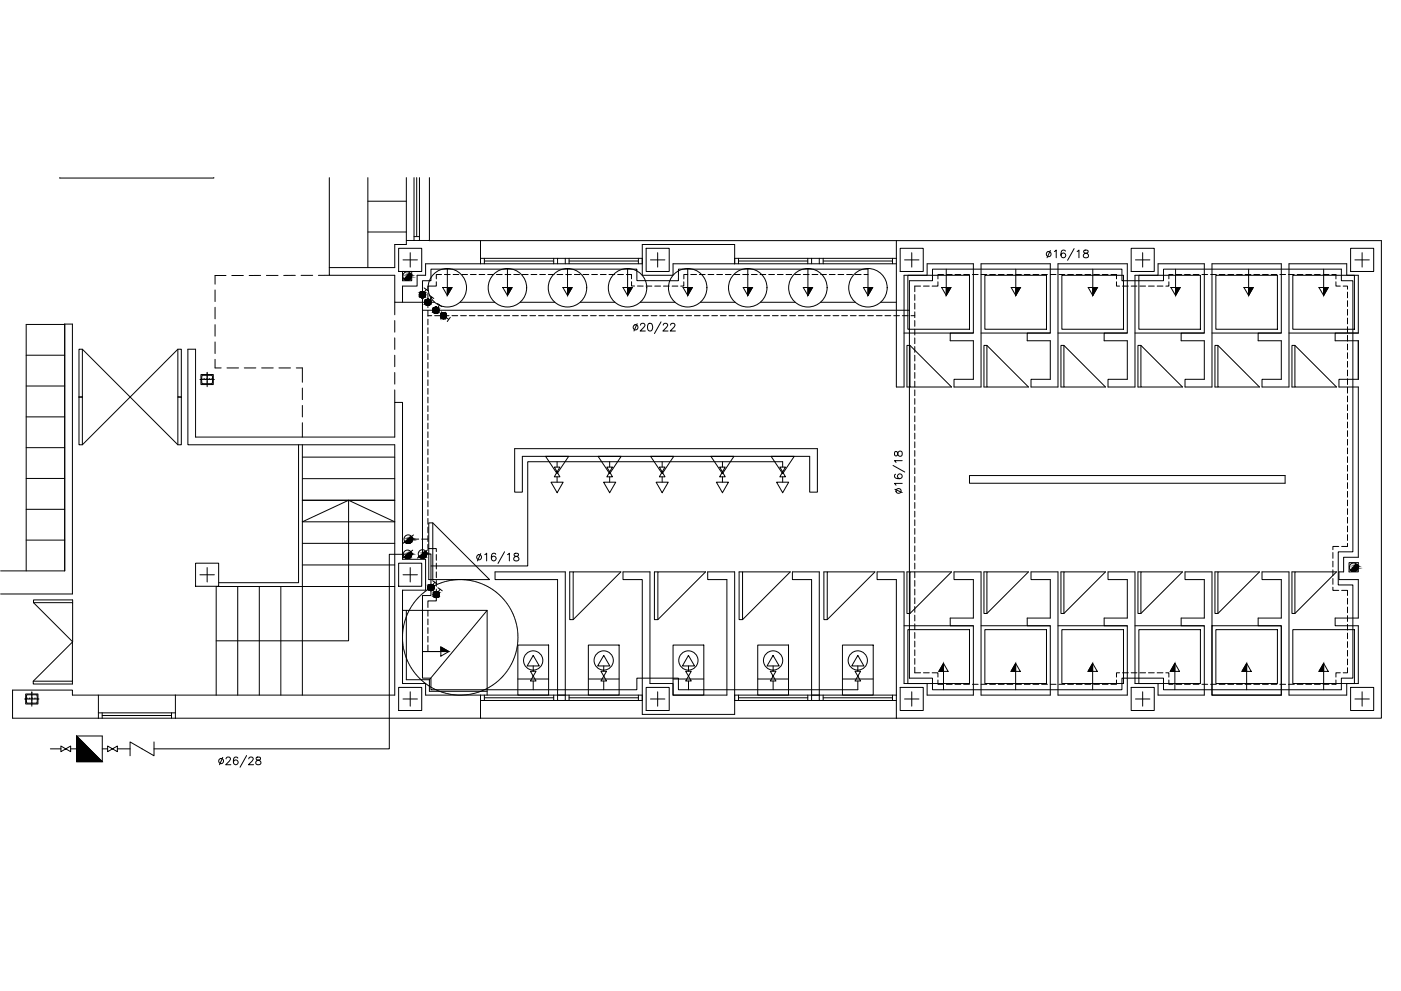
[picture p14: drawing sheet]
<svg xmlns="http://www.w3.org/2000/svg" width="420mm" height="297mm" viewBox="0 0 420 297" stroke-linecap="round" stroke-linejoin="round" font-family="sans-serif">
<g fill="none" stroke="#000" stroke-width=".3">
<path d="M17.9 53.2h46.2M98.8 53.2v27M110.3 53.2v27M121.9 53.2v18.9M124.2 53.2v18.9M125 53.2v17.7M125.8 53.2v18.9M128.8 53.2v18.9h-6.9v1.2h-3.5v6.9h-19.6M110.3 69.5h11.6M110.3 60.3h11.6M119.5 74.4h7v7h-7zM120.9 77.9h4.3"/>
<path d="M123 75.7v4.4M124.2 70.9h1.6M128.8 72.1h15.3M144.1 79.1v-7h270.2v143.2h-145.5M144.1 77.4h48.5M145.3 78.2h20.8M145.3 77.4v1.7M166.1 77.4v1.7M167.2 77.4v1.7M169.5 77.4v1.7M170.7 78.2h20.8M170.7 77.4v1.7"/>
<path d="M191.5 77.4v1.7M192.6 79.1h-65v3.4h-2.5v3.3h-4.4v4.8h-2.3v-8.1h-19.6v-2.3M193.8 74.4h6.9v7h-6.9zM195.1 77.9h4.3M197.2 75.7v4.4M220.3 79.1v-5.8h-27.7v9.2h9.2v-3.4h67M220.3 77.4h48.5M221.5 78.2h20.8M221.5 77.4v1.7M242.3 77.4v1.7M243.4 77.4v1.7M245.7 77.4v1.7"/>
<path d="M246.9 78.2h20.8M246.9 77.4v1.7M267.7 77.4v1.7M268.8 72.1v43.9h2.3v-33.5h6.9v-3.4h13.9v20.7h-6.9v2.3h6.9v11.6h-5.8v2.3h8.1v-36.9h20.8v20.7h-6.9v2.3h6.9v11.6h-5.8v2.3h8.1v-36.9h20.8v20.7h-7v2.3h7v11.6h-5.8v2.3h8.1v-33.5h6.9v-3.4h13.9v20.7h-7v2.3h7v11.6h-5.8v2.3h8.1v-36.9h20.8v20.7h-7v2.3h7v11.6h-5.8v2.3h8.1v-36.9h17.3v3.4h3.5v17.3M270 74.4h6.9v7h-6.9zM271.3 77.9h4.3M273.4 75.7v4.4M315 75.1l-1 2.2M316.2 75.4l.6-.4v2.3M319.5 75.3l-.1-.2a.74 .74 0 0 0-1.1 .3 1.3 1.3 0 0 0 .6 1.9 .72 .72 0 0 0 .7-.7 .72 .72 0 0 0-.7-.8 .72 .72 0 0 0-.7 .7M322.1 74.5l-1.9 3.5M323 75.4l.6-.4v2.3"/>
<path d="M325.1 75.1a.44 .44 0 0 0 .2 .7l.5 .2a.66 .66 0 0 1 .6 .6 .66 .66 0 0 1-.5 .7l-.9-.3a.86 .86 0 0 1 .1-.9 .86 .86 0 0 1 .9-.3 .46 .46 0 0 0 .2-.7zM339.2 74.4h7v7h-7zM340.5 77.9h4.3M342.7 75.7v4.4M405 74.4h7v7h-7zM406.3 77.9h4.4M408.5 75.7v4.4M19.4 97.2h-11.5v73.9M64.5 86.9v3.5M64.5 92.1v3.5M64.5 97.3v3.5M67.8 82.6h-3.3v2.6"/>
<path d="M69.5 82.6h3.5M78.2 82.6h-3.5M79.9 82.6h3.5M88.6 82.5l-3.5 .1M90.3 82.5h3.5M98.8 82.5h-3.3M118.4 90.6v3.7M118.4 96.1v3.5M120.7 81.4h2.8v2.7h-2.8zM120.7 90.6h9.7M126.7 93h146M127.2 86.3l.6 .5"/>
<path d="M127.8 86.8l.7 .4M127.8 86.8l-1.1 1.6M128.3 87.9v1.7M128.3 90.5v1.7M128.3 93.1v1.7M128.3 95.7v1.7M128.3 98.2v1.8M128.3 94.6h1.2M128.8 88.6l.7 .4M130.1 89.5l-.6-.5-1.2 1.6M130.3 94.6h1.8M130.9 84.5v1.3h-2.6v1.2"/>
<path d="M131.2 91l.6 .4M132.4 82.3h-1.5v1.3M132.5 91.9l-.7-.5-1.1 1.6M132.8 86.2h2.8l-1.4 2.4zM132.9 94.6h1.8M133 94.6l1.6 1.1-.5 .7M133.3 82.3h1.7M134.2 80.7v7.9M135 95.1l-.4 .6M135.5 94.6h1.8M135.9 82.3h1.7M138 90.6h10.4"/>
<path d="M138.1 94.6h1.8M138.5 82.3h1.7M140.7 94.6h1.8M141.1 82.3h1.7M143.3 94.6h1.8M143.7 82.3h1.7M145.9 94.6h1.8M146.3 82.3h1.7M148.5 94.6h1.8M148.9 82.3h1.7M150.8 86.2h2.8l-1.4 2.4zM151.1 94.6h1.7"/>
<path d="M151.5 82.3h1.7M152.2 80.7v7.9M153.7 94.6h1.7M154.1 82.3h1.7M156 90.6h10.4M156.3 94.6h1.8M156.7 82.3h1.7M158.9 94.6h1.7M159.3 82.3h1.7M161.5 94.6h1.7M161.9 82.3h1.7M164.1 94.6h1.7"/>
<path d="M164.4 82.3h1.8M166.7 94.6h1.7M167 82.3h1.8M168.8 86.2h2.8l-1.4 2.4zM169.3 94.6h1.7M169.7 82.3h1.7M170.2 80.7v7.9M171.9 94.6h1.7M172.3 82.3h1.7M174 90.6h10.4M174.5 94.6h1.7M174.8 82.3h1.8"/>
<path d="M177.1 94.6h1.7M177.4 82.3h1.8M179.7 94.6h1.7M180 82.3h1.8M182.3 94.6h1.7M182.6 82.3h1.8M184.9 94.6h1.7M185.2 82.3h1.8M186.8 86.2h2.8l-1.4 2.4zM187.5 94.6h1.7M187.8 82.3h1.6v1.3M188.2 80.7v7.9"/>
<path d="M189.4 84.4v1.3h.9M190.1 94.6h1.7M191.1 97l-1 2.2M191.2 85.7l1.7 .1M192 90.6h10.4M192.1 97.5l.4-.6 .7 .1 .2 .4-.3 .7-1.1 1.1h1.5M192.7 94.6h1.7M193.8 85.8h1.7M194.5 97a.75 .75 0 0 1 1.1 .4 1.08 1.08 0 0 1 .1 1.2 1.08 1.08 0 0 1-1.2 .5l-.3-.9zM195.3 94.6h1.7M196.4 85.8h1.7M197.9 94.6h1.7"/>
<path d="M198.2 96.5l-1.9 3.5M198.9 97.5l.4-.6 .7 .1 .2 .4-.3 .7-1.1 1.1h1.5M199 85.8h1.7M200.5 94.6h1.7M201.1 97.5l.4-.6 .7 .1 .2 .4-.3 .7-1.1 1.1h1.5M201.6 85.8h1.7M203.1 94.6h1.7M204.9 86.2h2.7l-1.4 2.4zM205.1 84.5v1.3h-.9M205.7 94.6h1.7M206.2 80.7v7.9M206.3 82.3h-1.2v1.3"/>
<path d="M207.2 82.3h1.7M208.3 94.6h1.7M209.7 82.3h1.8M210 90.6h10.5M210.9 94.6h1.7M212.3 82.3h1.8M213.5 94.6h1.7M214.9 82.3h1.8M216 94.6h1.8M217.6 82.3h1.7M218.7 94.6h1.7M220.1 82.3h1.8"/>
<path d="M221.3 94.6h1.7M222.7 82.3h1.8M222.9 86.2h2.8l-1.4 2.4zM223.9 94.6h1.7M224.3 80.7v7.9M225.3 82.3h1.8M226.4 94.6h1.8M227.9 82.3h1.8M228.1 90.6h10.4M229 94.6h1.8M230.5 82.3h1.8M231.6 94.6h1.8"/>
<path d="M233.1 82.3h1.8M234.2 94.6h1.8M235.7 82.3h1.7M236.8 94.6h1.8M238.3 82.3h1.8M239.4 94.6h1.8M240.9 86.2h2.8l-1.4 2.4zM240.9 82.3h1.8M242 94.6h1.8M242.3 80.7v7.9M243.5 82.3h1.8M244.6 94.6h1.8"/>
<path d="M246.1 90.6h10.4M246.1 82.3h1.7M247.2 94.6h1.8M248.7 82.3h1.7M249.8 94.6h1.8M251.3 82.3h1.7M252.4 94.6h1.7M253.9 82.3h1.7M255 94.6h1.8M256.5 82.3h1.7M257.6 94.6h1.8M258.9 86.2h2.8l-1.4 2.4z"/>
<path d="M259.1 82.3h1.2M260.2 94.6h1.7M260.3 88.6v-7.9h-56.8v3.4h-12.5v-3.4h-61.8v3.4h-2.5v81.9h2.5v12.5h-2.5v24.8h2.5v3.4h61.8v-3.4h12.5v3.4h53.8v-2.6M262.8 94.6h1.7M264.1 90.6h4.7M265.4 94.6h1.7M268 94.6h1.7M270.6 94.6h1.7M271.1 99.8h20.8M272.3 82.5h18.4v16.2h-18.4zM272.7 84.1h7v-3.4h56.8v3.4h12.4v-3.4h53.4v3.4h3.4v81.3h-4.4v9.9h4.4v28h-3.4v3.4h-53.4v-3.4h-12.4v3.4h-56.8v-3.4h-7zM273.2 94.6h1.1"/>
<path d="M274.3 88.3v1.7M274.3 90.9v1.7M274.3 93.5v1.7M274.3 96.1v1.7M274.3 98.7v1.7M276.1 85.8h-1.8v1.6M276.9 85.8h1.8M281.3 84.5v1.3h-1.8M282.4 86.2h2.8l-1.4 2.4zM283 82.3h-1.7v1.3M283.8 80.7v7.9M283.8 82.3h1.8"/>
<path d="M286.4 82.3h1.7M289 82.3h1.7M291.6 82.3h1.7M294.2 99.8h20.8M294.2 82.3h1.7M295.4 82.5h18.4v16.2h-18.4zM296.8 82.3h1.7M299.4 82.3h1.7M302 82.3h1.7M303.3 86.2h2.7l-1.4 2.4zM304.6 82.3h1.7M304.6 80.7v7.9"/>
<path d="M307.2 82.3h1.7M309.8 82.3h1.7M312.4 82.3h1.7M315 82.3h1.7M317.3 99.8h20.8M317.6 82.3h1.7M318.5 82.5h18.4v16.2h-18.4zM320.2 82.3h1.7M322.8 82.3h1.7M325.4 82.3h1.7M326.3 86.2h2.8l-1.4 2.4zM327.7 80.7v7.9"/>
<path d="M328 82.3h1.7M330.6 82.3h1.7M333.2 82.3h1.6v1.3M334.8 84.5v1.3h1M336.6 85.8h1.8M339.2 85.8h1.8M340.4 99.8h20.8M341.5 82.5h18.5v16.2h-18.5zM341.8 85.8h1.8M344.4 85.8h1.8M347 85.8h1.8M350.5 84.5v1.3h-.9"/>
<path d="M351.2 86.2h2.7l-1.3 2.4zM351.8 82.3h-1.3v1.3M352.6 80.7v7.9M352.7 82.3h1.7M355.2 82.3h1.8M357.8 82.3h1.8M360.4 82.3h1.8M363.1 82.3h1.7M363.5 99.8h20.8M364.6 82.5h18.5v16.2h-18.5zM365.6 82.3h1.8M368.2 82.3h1.8"/>
<path d="M370.8 82.3h1.8M373.1 86.2h2.7l-1.3 2.4zM373.4 82.3h1.8M374.5 80.7v7.9M376 82.3h1.8M378.6 82.3h1.8M381.2 82.3h1.7M383.8 82.3h1.8M386.4 82.3h1.8M386.6 99.8h20.8M387.7 82.5h18.5v16.2h-18.5zM389 82.3h1.8"/>
<path d="M391.6 82.3h1.7M394.2 82.3h1.7M395.6 86.2h2.7l-1.3 2.4zM396.8 82.3h1.7M397 80.7v7.9M399.4 82.3h1.2v1.3M400.6 84.5v1.3h1.4M402.8 85.8h1.3v.9M404.1 87.6v1.7M404.1 90.1v1.8M404.1 92.7v1.8M404.1 95.3v1.8"/>
<path d="M404.1 97.9v1.8M407.4 99.8h-7v2.3h7v11.6h-5.8v2.3h5.8v51h-4.5v4.4h-1.3v2.3h5.8v11.6h-7v2.3h7v17.3h-3.5v3.5h-17.3v-37h-8.1v2.3h5.8v11.6h-7v2.3h7v20.8h-20.8v-37h-8.1v2.3h5.8v11.6h-7v2.3h7v20.8h-13.9v-3.5h-6.9v-33.5h-8.1v2.3h5.8v11.6h-7v2.3h7v20.8h-20.8v-37h-8.1v2.3h5.8v11.6h-6.9v2.3h6.9v20.8h-20.8v-37h-8.1v2.3h5.8v11.6h-6.9v2.3h6.9v20.8h-13.9v-3.5h-6.9v-33.5h-8.1v2.3h5.8v41.6M7.9 106.5h11.5M7.9 115.7h11.5M23.7 119v-14.3h1l14.3 14.3M23.7 119v14.3h1l14.3-14.3M23.7 119h1v14.3M24.7 104.7v14.3h-1M39 119l14.3-14.3h1.1v14.3M39 119l14.3 14.3h1.1v-14.3M53.3 104.7v14.3h1.1M54.4 119h-1.1v14.3"/>
<path d="M60 113.8h.3M60.3 112.3h3.7v3h-3.7zM60.3 113.8l.5 1.2M60.4 113.8h.1M60.5 113.8h.3M60.8 112.5l-.5 1.2M60.8 112.5l2.8 .1 .3 1.1M60.9 113.8h.1M61 113.8h.3M61.4 113.8h.1M61.5 113.8h.2M61.9 113.8h.1"/>
<path d="M62 113.8h.2M62.1 112.1h.1M62.1 112.6h.1M62.1 113h.1M62.1 113.5h.1M62.1 114h.1M62.1 114.5h.1M62.1 115h.1M62.1 115.5h.1M62.1 111.6v.3M62.1 112.2v.2M62.1 112.7v.2"/>
<path d="M62.1 113.1v.3M62.1 113.6v.3M62.1 114.1v.2M62.1 114.6v.2M62.1 115.1v.2M62.1 115.6v.3M62.4 113.8h.1M62.5 113.8h.2M62.8 113.8h.1M63 113.8h.2M63.3 113.8h.1M63.5 113.8h.2"/>
<path d="M63.8 113.8h.1M63.9 113.8l-.3 1.1-2.8 .1M63.9 113.8h.4M64.5 107.7v2.6h1.8M64.5 102.5v3.5M68.1 110.3h3.4M73.3 110.3h3.4M78.5 110.3h3.4M83.7 110.3h3.4M88.9 110.3h1.8v4.3M90.7 116.3v3.5M118.4 101.3v3.4"/>
<path d="M118.4 106.5v3.4M118.4 111.7v3.4M118.4 116.9v3.7M128.3 100.8v1.8M128.3 103.4v1.8M128.3 106v1.8M128.3 108.6v1.8M128.3 111.2v1.8M128.3 113.8v1.8M128.3 116.4v1.8M128.3 119v1.8M272.9 103.5v12.5h12.5l-12.5-12.5h-.9v12.5h.9"/>
<path d="M274.3 101.3v1.7M274.3 103.9v1.7M274.3 106.5v1.7M274.3 109.1v1.7M274.3 111.7v1.7M274.3 114.3v1.7M274.3 116.9v1.7M274.3 119.5v1.7M296 103.5v12.5h12.4l-12.4-12.5h-.9v12.5h.9M319.1 103.5v12.5h12.4l-12.4-12.5h-.9v12.5h.9M342.2 103.5v12.5h12.4l-12.4-12.5h-.9v12.5h.9M365.3 103.5v12.5h12.4l-12.4-12.5h-.9v12.5h.9"/>
<path d="M388.3 103.5v12.5h12.5l-12.5-12.5h-.8v12.5h.8M404.1 100.5v1.8M404.1 103.1v1.8M404.1 105.7v1.7M404.1 108.3v1.8M404.1 110.9v1.8M404.1 113.5v1.8M404.1 116.1v1.7M404.1 118.7v1.7M7.9 125h11.5M7.9 134.2h11.5M89.5 133.3v41.4h-23.9"/>
<path d="M90.7 133.3v42.5h-25.9v32.6M90.7 137h27.7M90.7 121.5v3.5M90.7 126.7v4.3M128.3 121.6v1.8M128.3 124.2v1.7M128.3 126.8v1.8M128.3 129.4v1.8M128.3 132v1.7M128.3 134.6v1.7M128.3 137.2v1.7M128.3 139.8v1.7"/>
<path d="M154.3 134.5h90.8v13h-2.3v-10.7h-86.1v10.7h-2.4zM163.6 136.8h6.9l-3.4 5.2zM167.1 138.4v1.6M179.4 136.8h6.9l-3.5 5.2zM182.8 138.4v1.6M195.1 136.8h7l-3.5 5.2zM198.6 138.4v1.6M213.2 136.8h6.9l-3.4 5.2zM216.7 138.4v1.6M231.2 136.8h7l-3.5 5.2zM267.8 139.5l3.5 2M268.4 135.4a.91 .91 0 0 0 .2 1.3l.4-.2 .3-.6a.66 .66 0 0 1 .6-.7 .66 .66 0 0 1 .7 .6v.4a.66 .66 0 0 1-.7 .6 .66 .66 0 0 1-.6-.7l-.2-.4a.46 .46 0 0 0-.7-.3z"/>
<path d="M270.6 138.1h-2.3l.4 .5M274.3 122.1v1.7M274.3 124.7v1.7M274.3 127.3v1.7M274.3 129.8v1.8M274.3 132.4v1.8M274.3 135.1v1.7M274.3 137.7v1.7M404.1 121.3v1.7M404.1 123.9v1.7M404.1 126.5v1.7M404.1 129.1v1.7"/>
<path d="M404.1 131.7v1.7M404.1 134.3v1.7M404.1 136.9v1.7M404.1 139.5v1.7M7.9 143.4h11.5M7.9 152.7h11.5M90.7 156.4l13.8-6.4 13.9 6.4zM90.7 150h27.7M90.7 143.5h27.7M104.5 150v42.1h-39.7M128.3 142.4v1.7M128.3 145v1.7"/>
<path d="M128.3 147.6v1.7M128.3 150.2v1.7M128.3 152.8v1.7M128.3 155.4v1.7M128.3 158v1.7M129.8 156.7v17h17l-17-17h-1.2v17h1.2M165.2 144.5h3.7l-1.8 3.2zM166.2 140h1.7l-.8 1.5 .8 1.4h-1.7l.9-1.4zM167.1 142.9v1.6M181 144.5h3.7l-1.9 3.2zM182 140h1.7l-.9 1.5 .9 1.4h-1.7l.8-1.4zM182.8 142.9v1.6"/>
<path d="M196.8 144.5h3.6l-1.8 3.2zM197.7 140h1.7l-.8 1.5 .8 1.4h-1.7l.9-1.4zM198.6 142.9v1.6M214.8 144.5h3.7l-1.8 3.2zM215.8 140h1.7l-.8 1.5 .8 1.4h-1.7l.9-1.4zM216.7 142.9v1.6M232.9 144.5h3.6l-1.8 3.2zM233.9 140h1.7l-.9 1.5 .9 1.4h-1.7l.8-1.4zM234.7 140v-1.6h-76.4v31.2h-29.1M234.7 142.9v1.6M268.4 146.6l2.2 1M268.6 142.1l-.2 .1a.75 .75 0 0 0 .3 1.1 1.3 1.3 0 0 0 1.9-.5 .72 .72 0 0 0-.7-.8 .72 .72 0 0 0-.8 .7 .72 .72 0 0 0 .7 .8"/>
<path d="M270.6 144.9h-2.3l.4 .5M274.3 140.2v1.8M274.3 142.8v1.8M274.3 145.4v1.8M274.3 148v1.8M274.3 150.6v1.8M274.3 153.2v1.8M274.3 155.8v1.8M274.3 158.4v1.8M290.7 142.5h94.7v2.4h-94.7zM404.1 142.1v1.7M404.1 144.7v1.7"/>
<path d="M404.1 147.3v1.7M404.1 149.9v1.7M404.1 152.5v1.7M404.1 155.1v1.7M404.1 157.7v1.7M.2 171.1h19.2v-74h2.3v80.9h-21.5M7.9 161.9h11.5M58.7 168.8h6.9v6.9h-6.9zM60 172.3h4.3M62.1 170.1v4.3M71.3 175.8v32.6M77.8 175.8v32.6"/>
<path d="M84.2 175.8v32.6M90.7 169.3h27.7M90.7 162.9h27.7M118.4 175.8h-27.7v32.6M119.5 168.8h7v6.9h-7zM120.9 172.3h4.3M122.2 166.1h-5.4v58.4h-70.6M123 170.1v4.3M123.7 161.6h1.9M123.8 164.9l-3.1 2.5M124 160.3l-3.1 2.6M124.8 179.8l-.1 .2"/>
<path d="M125.1 179.6l-.2 .2M125.3 179.3l-.2 .2M125.5 179l-.1 .2M125.8 178.8l-.2 .2M126.1 178.5l-.2 .2M126.3 178.3l-.1 .1M126.4 161.6h1.9M126.6 178l-.2 .2M126.9 177.8l-.2 .2M127.2 177.6l-.2 .1M127.4 177.3l-.1 .2M127.7 177.1l-.1 .2"/>
<path d="M128 176.9l-.2 .1M128.3 164.8l-3.1 2.5M128.3 163.2v1.2h2.6v.9M128.3 176.7l-.2 .1M128.3 160.6v1.7M128.6 176.5l-.2 .1M128.9 176.3l-.2 .1M129.6 175.9l-.3 .2M129.7 174.1l1.3 .9M129.9 175.8l-.2 .1M130.2 175.6l-.2 .1M130.4 174.5l-1.3 1.7"/>
<path d="M130.5 175.4l-.2 .1M130.9 179.2v.9h-2.6v2M130.9 166.2v1.7M130.9 168.8v1.7M130.9 171.4v1.8M130.9 174v1.7M130.9 176.6v1.7M130.9 175.3l-.3 .1M131.2 175.1l-.2 .1M131.3 176.2l.7 .4M131.5 175l-.2 .1M131.9 174.9h-.2"/>
<path d="M132.2 174.7l-.2 .1M132.6 174.6l-.3 .1M132.6 177.1l-.6-.5-1.1 1.6M132.9 174.5l-.2 .1M133.3 174.4l-.3 .1M133.6 174.3l-.2 .1M134 174.2l-.3 .1M134.3 174.1l-.2 .1M134.7 174.1h-.3M135 174h-.2M135.4 173.9l-.3 .1M135.7 173.9h-.2"/>
<path d="M136.1 173.8l-.2 .1M136.2 173.8h.3M136.8 173.8h-.2M137.2 173.7l-.3 .1M137.6 173.7h-.3M137.7 173.7h.2M138 173.7h.3M138.4 173.7h.2M138.8 173.7l.2 .1M139.1 173.8h.3M139.5 173.8h.2M139.9 173.8h.2"/>
<path d="M140.2 173.9h.3M140.6 173.9l.2 .1M140.9 174h.3M141.3 174l.2 .1M141.6 174.1l.3 .1M142 174.2l.2 .1M142.4 174.3l.2 .1M142.7 174.4h.2M143.1 174.5h.2M143.4 174.6l.2 .1M143.8 174.7l.2 .1M144.1 174.8l.2 .1"/>
<path d="M144.2 165.9l-1 2.2M144.4 174.9l.3 .2M144.8 175.1l.2 .1M145.1 175.2l.2 .2M145.4 166.3l.5-.5v2.3M145.4 175.4l.2 .1M145.8 175.6l.2 .1M146.1 175.7l.2 .1M146.4 175.9l.2 .1M146.7 176.1l.2 .1M147 176.3l.2 .1M147.3 176.5l.3 .1"/>
<path d="M147.7 176.6l.1 .2M148 176.9l.1 .1M148.3 177.1l.1 .1M148.5 177.3l.2 .1M148.7 166.1l-.1-.2a.77 .77 0 0 0-1.1 .4 1.38 1.38 0 0 0 .5 1.8 .72 .72 0 0 0 .8-.6 .72 .72 0 0 0-.7-.8 .72 .72 0 0 0-.7 .7M148.8 177.5l.2 .2M149.1 177.7l.2 .2M149.4 178l.2 .1M149.6 178.2l.2 .2M149.9 178.5l.2 .1M150.2 178.7l.1 .2M150.5 179l.1 .2"/>
<path d="M150.7 179.2l.2 .2M150.9 179.5l.2 .2M151.2 179.8l.1 .2M151.3 165.4l-1.9 3.5M152.2 166.3l.6-.5v2.3M154.3 165.9a.46 .46 0 0 0 .2 .8l.5 .1a.67 .67 0 0 1 .6 .6 .67 .67 0 0 1-.5 .7h-.5a.67 .67 0 0 1-.6-.7 .67 .67 0 0 1 .7-.6l.7-.2 .1-.5a.87 .87 0 0 0-1.2-.2zM171.9 171.4h-1v14.3h1l14.3-14.3h-14.3v14.3M186.8 171.4h8.1v33.5h6.9v3.5h16.2v-34.7h-5.8v-2.3h8.1v42.7h-27.7v-40.4h-5.8zM197.3 171.4h-1v14.3h1l14.3-14.3h-14.3v14.3M222.7 171.4h-1v14.3h1l14.3-14.3h-14.3v14.3M248.1 171.4h-1v14.3h1l14.3-14.3h-14.3v14.3M272.9 171.4h-.9v12.5h.9l12.5-12.5h-12.5v12.5"/>
<path d="M274.3 161v1.8M274.3 163.6v1.7M274.3 166.2v1.7M274.3 168.8v1.7M274.3 171.4v1.8M274.3 174v1.7M274.3 176.6v1.7M274.3 179.2v1.7M296 171.4h-.9v12.5h.9l12.4-12.5h-12.4v12.5M319.1 171.4h-.9v12.5h.9l12.4-12.5h-12.4v12.5M342.2 171.4h-.9v12.5h.9l12.4-12.5h-12.4v12.5M365.3 171.4h-.9v12.5h.9l12.4-12.5h-12.4v12.5"/>
<path d="M388.3 171.4h-.8v12.5h.8l12.5-12.5h-12.5v12.5M399.7 176v1h1.8M399.7 165.6v1.8M399.7 168.2v1.7M399.7 170.8v1.7M399.7 173.4v1.7M401.5 163.8h-1.8v.9M402.4 177h1.7v1.5M404.1 162.9v.9h-1.7M404.1 160.3v1.7M404.1 179.4v1.7M404.6 168.6h2.8v2.8h-2.8z"/>
<path d="M406.9 169.1l-1.8 1.8M10.1 180.6h11.7v11.8l-11.7-11.8v-.8h11.7v.8M120.7 183h25.4v25.4M120.7 190.9v.2M120.7 191.6v.2M120.8 189.8l-.1 .2M120.8 192.3v.3M120.8 189.4v.3M120.8 192.7v.2M120.8 189v.3M120.8 193l.1 .3M120.9 193.4v.2"/>
<path d="M120.9 188.7l-.1 .2M120.9 188.3v.3M120.9 193.8l.1 .2M121 188l-.1 .2M121 194.1v.3M121.1 194.5v.2M121.1 187.6l-.1 .3M121.1 187.3v.2M121.1 194.8l.1 .3M121.2 186.9v.2M121.2 195.2l.1 .2M121.3 186.5l-.1 .3"/>
<path d="M121.3 195.5l.1 .3M121.4 186.2l-.1 .2M121.4 195.9l.1 .2M121.5 185.9l-.1 .2M121.5 196.2l.1 .3M121.6 185.5l-.1 .2M121.6 196.6l.1 .2M121.7 196.9l.1 .3M121.7 185.2v.2M121.9 183v20.7h6.9v3.5h17.3M121.9 184.8l-.1 .2M121.9 197.3l.1 .2"/>
<path d="M122 184.5l-.1 .2M122 197.6l.1 .2M122.1 184.2l-.1 .2M122.2 197.9v.3M122.3 183.8l-.1 .2M122.3 198.3l.1 .2M122.4 183.5l-.1 .2M122.4 198.6l.2 .2M122.6 183.2l-.1 .2M122.6 198.9l.1 .2M122.8 182.8l-.1 .3M122.8 199.2l.1 .3"/>
<path d="M123 182.5l-.2 .2M123 199.6l.1 .2M123.1 182.2l-.1 .2M123.1 199.9l.2 .2M123.3 181.9l-.1 .2M123.5 181.6l-.1 .2M123.7 181.3l-.1 .2M123.9 181l-.1 .2M124.1 180.7l-.1 .2M124.4 180.4l-.2 .2M124.6 180.1l-.2 .2M128.3 183v1.7"/>
<path d="M128.3 185.5v1.8M128.3 188.1v1.8M128.3 190.7v1.8M128.3 193.3v2M132.1 195.3h-5.4h7.9M132.2 193.9l2.4 1.4-2.4 1.4zM146.1 183l-17.3 20.7M151.4 180.1l.2 .2M151.6 180.3l.2 .2M151.8 180.6l.2 .2M152.1 180.9l.1 .2M152.3 181.2l.1 .2"/>
<path d="M152.5 181.5l.1 .2M152.7 181.8l.1 .2M152.9 182.1l.1 .3M153 199.8l-.2 .2M153.1 182.5l.1 .2M153.1 199.5l-.1 .2M153.2 182.8l.2 .2M153.3 199.2l-.1 .2M153.4 183.1l.1 .2M153.5 198.8l-.1 .3M153.6 183.4l.1 .2M153.6 198.5l-.1 .2"/>
<path d="M153.7 183.8l.1 .2M153.8 198.2l-.1 .2M153.9 184.1l.1 .2M153.9 197.9l-.1 .2M154 184.4l.1 .2M154.1 197.5l-.1 .2M154.2 184.7v.3M154.2 197.2l-.1 .2M154.3 185.1l.1 .2M154.3 196.8l-.1 .3M154.4 185.4l.1 .3M154.5 196.5l-.1 .2"/>
<path d="M154.5 185.8l.1 .2M154.6 196.2l-.1 .2M154.6 186.1l.1 .3M154.7 195.8l-.1 .2M154.7 186.5l.1 .2M154.7 195.5v.2M154.8 186.8l.1 .3M154.8 195.1v.2M154.9 187.2l.1 .2M154.9 194.7v.3M155 187.5v.3M155 194.4v.2"/>
<path d="M155 187.9l.1 .2M155.1 194l-.1 .3M155.1 188.3l.1 .2M155.1 193.7v.2M155.2 193.3v.3M155.2 188.6v.3M155.2 189v.2M155.2 192.9v.3M155.2 189.3l.1 .3M155.3 192.6l-.1 .2M155.3 189.7v.3M155.3 192.2v.3"/>
<path d="M155.3 193.3h9.2v15.1h-9.2zM155.3 190.1v.2M155.3 191.9v.2M155.3 190.8v.2M155.3 190.4v.3M155.3 191.5v.2M155.3 191.1v.3M159.9 196.5l1.8 3.1h-3.6zM159.9 199.6v1.6M176.4 193.3h9.3v15.1h-9.3zM181.1 196.5l1.8 3.1h-3.7zM181.1 199.6v1.6"/>
<path d="M201.8 193.3h9.3v15.1h-9.3zM206.5 196.5l1.8 3.1h-3.6zM206.5 199.6v1.6M227.2 193.3h9.3v15.1h-9.3zM231.8 196.5l1.9 3.1h-3.7zM231.9 199.6v1.6M252.6 193.3h9.3v15.1h-9.3zM257.3 196.5l1.8 3.1h-3.7zM257.3 199.6v1.6M271.1 187.6h20.8M272.3 188.7h18.4v16.2h-18.4zM274.3 200v1.7h1.8"/>
<path d="M274.3 181.8v1.7M274.3 184.4v1.7M274.3 187v1.7M274.3 189.6v1.7M274.3 192.2v1.7M274.3 194.8v1.7M274.3 197.4v1.7M283 198.8l1.3 2.4h-2.7zM283 198.8v7.9M294.2 187.6h20.8M295.4 188.7h18.4v16.2h-18.4zM304.6 198.8l1.4 2.4h-2.8z"/>
<path d="M304.6 198.8v7.9M317.3 187.6h20.8M318.5 188.7h18.4v16.2h-18.4zM327.7 198.8l1.4 2.4h-2.8zM327.7 198.8v7.9M340.4 187.6h20.8M341.5 188.7h18.5v16.2h-18.5zM352.3 198.8l1.4 2.4h-2.7zM352.3 198.8v7.9M363.5 187.6h20.8v20.8h-20.8zM364.6 188.7h18.5v16.2h-18.5zM373.9 198.8l1.3 2.4h-2.7z"/>
<path d="M373.9 198.8v7.9M387.7 188.7h18.5v16.2h-18.5zM397 198.8l1.3 2.4h-2.7zM397 198.8v7.9M404.1 182v1.7M404.1 184.5v1.8M404.1 187.1v1.8M404.1 189.7v1.8M404.1 192.3v1.8M404.1 194.9v1.8M404.1 197.5v1.8M7.4 209.5h.3"/>
<path d="M7.7 208h3.7v3h-3.7zM7.8 209.5l.2 1.1 .2 .2M7.9 209.5h.1M8 209.5h.2M8.2 208.2l-.2 .3-.2 1M8.2 208.2l2.8 .1 .3 1.2M8.3 209.5h.1M8.4 209.5h.3M8.8 209.5h.1M8.9 209.5h.3M9.3 209.5h.1M9.4 209.5h.3"/>
<path d="M9.5 207.8h.1M9.5 208.3h.1M9.5 208.8h.1M9.5 209.3h.1M9.5 209.7h.1M9.5 210.2h.1M9.5 210.7h.1M9.5 211.2h.1M9.5 207.4v.3M9.5 207.9v.3M9.5 208.4v.3M9.5 208.9v.2"/>
<path d="M9.5 209.4v.2M9.5 209.9v.2M9.5 210.4v.2M9.5 210.8v.3M9.5 211.3v.4M9.8 209.5h.1M9.9 209.5h.3M10 204.2h11.7v-11.7l-11.7 11.7v.8h11.7v-.8M10.3 209.5h.1M10.4 209.5h.2M10.8 209.5h.1M10.9 209.5h.2"/>
<path d="M11.2 209.5h.1M11.3 209.5l-.3 1.2-2.8 .1M11.4 209.5h.3M29.5 213.7h23.1M29.5 208.4v6.9M30.6 214.5h20.8M30.6 213.7v1.6M51.4 213.7v1.6M52.6 208.4h-30.9v-1.6h-17.9v8.5h265M52.6 208.4h65.8v-75.1h-62.1v-28.6h2.4v26.3h59.7v-10.4h2.3v47h6.9v9.3h-6.9v28h6.9v3.5h65v1.6h-48.5M52.6 208.4v6.9M119.5 206h7v7h-7z"/>
<path d="M120.9 209.5h4.3M123 207.4v4.3M123.3 200.2l.2 .2M123.5 200.5l.2 .2M123.7 200.8l.2 .2M123.9 201.1l.2 .2M124.2 201.4l.1 .2M124.4 201.7l.1 .2M124.6 202l.2 .2M124.8 202.3l.2 .1M125.1 202.5l.1 .2M125.3 202.8l.2 .2"/>
<path d="M125.6 203.1l.1 .1M125.8 203.3l.2 .2M126.1 203.6l.2 .1M126.3 203.8l.2 .2M126.6 204.1l.2 .1M126.9 204.3l.2 .2M127.2 204.5l.2 .2M127.5 204.8l.2 .1M127.8 205l.2 .1M128.1 205.2l.1 .1M128.4 205.4l.1 .1M128.7 205.6l.2 .1"/>
<path d="M129 205.8l.2 .1M129.3 206l.2 .1M129.6 206.1l.2 .2M129.9 206.3l.2 .1M130.2 206.5l.3 .1M130.6 206.7l.2 .1M130.9 206.8l.2 .1M131.2 207l.2 .1M131.6 207.1l.2 .1M131.9 207.2l.2 .1M132.2 207.4h.3M132.6 207.5h.2"/>
<path d="M132.9 207.6l.3 .1M133.3 207.7h.2M133.6 207.8h.3M134 207.9h.2M134.3 207.9l.3 .1M134.7 208l.2 .1M135 208.1h.3M135.4 208.1l.3 .1M135.8 208.2h.2M136.1 208.2l.3 .1M136.5 208.3h.2M136.9 208.3h.2"/>
<path d="M137.2 208.3l.3 .1M139.3 208.3h-.3M139.6 208.3h-.2M140 208.2l-.2 .1M140.4 208.2h-.3M140.7 208.1l-.2 .1M141.1 208.1h-.3M141.4 208l-.2 .1M141.8 207.9l-.2 .1M142.2 207.8l-.3 .1M142.5 207.8h-.2M142.9 207.7h-.3"/>
<path d="M143.2 207.5l-.2 .1M143.6 207.4l-.3 .1M143.9 207.3l-.2 .1M144.1 208.4v6.9M144.2 207.2l-.2 .1M144.6 207.1h-.3M144.9 206.9l-.2 .1M145.2 206.8l-.2 .1M145.3 208.4v1.6M145.3 209.2h20.8M145.6 206.6l-.2 .1M145.9 206.4l-.2 .2"/>
<path d="M146.2 206.3l-.2 .1M146.5 206.1l-.2 .1M146.9 205.9l-.3 .1M147.2 205.7l-.2 .2M147.5 205.5l-.2 .2M147.8 205.3l-.2 .2M148.1 205.1l-.2 .2M148.4 204.9l-.2 .1M148.7 204.7l-.2 .1M148.9 204.5l-.1 .1M149.2 204.2l-.2 .2M149.5 204l-.2 .2"/>
<path d="M149.8 203.8l-.2 .1M150 203.5l-.2 .2M150.3 203.2l-.2 .2M150.5 203l-.1 .2M150.8 202.7l-.2 .2M151 202.4l-.1 .2M151.3 202.2l-.2 .2M151.5 201.9l-.2 .2M151.7 201.6l-.1 .2M152 201.3l-.2 .2M152.1 201l-.1 .2M152.4 200.7l-.2 .2"/>
<path d="M152.6 200.4l-.2 .2M152.8 200.1l-.2 .2M155.3 203.5h9.2M159.1 201.2h1.7l-.9 1.5 .9 1.4h-1.7l.8-1.4zM159.9 204.1v2.6M166.1 208.4v1.6M167.2 210v-36.3h-18.7v-2.3h21v38.6M170.7 208.4v1.6M170.7 209.2h20.8M176.4 203.5h9.3M180.2 201.2h1.7l-.8 1.5 .8 1.4h-1.7l.9-1.4zM181.1 204.1v2.6"/>
<path d="M191.5 208.4v1.6M193.8 206h6.9v7h-6.9zM195.1 209.5h4.3M197.2 207.4v4.3M201.8 203.5h9.3M205.6 201.2h1.7l-.8 1.5 .8 1.4h-1.7l.9-1.4zM206.5 204.1v2.6M220.3 208.4h48.5M220.3 210h48.5M221.5 208.4v1.6M221.5 209.2h20.8M227.2 203.5h9.3"/>
<path d="M231 201.2h1.7l-.8 1.5 .8 1.4h-1.7l.9-1.4zM231.9 204.1v2.6M242.3 208.4v1.6M243.4 210v-36.3h-5.8v-2.3h8.1v38.6M246.9 208.4v1.6M246.9 209.2h20.8M252.6 203.5h9.3M256.4 201.2h1.7l-.8 1.5 .8 1.4h-1.7l.9-1.4zM267.7 208.4v1.6M270 206h6.9v7h-6.9zM271.3 209.5h4.3M273.4 207.4v4.3"/>
<path d="M276.9 201.7h1.8M279.5 201.7h1.8v1.3M281.3 203.8v1.3h1.7M283.8 205.1h1.8M286.4 205.1h1.7M289 205.1h1.7M291.6 205.1h1.7M294.2 205.1h1.7M296.8 205.1h1.7M299.4 205.1h1.7M302 205.1h1.7M304.6 205.1h1.7"/>
<path d="M307.2 205.1h1.7M309.8 205.1h1.7M312.4 205.1h1.7M315 205.1h1.7M317.6 205.1h1.7M320.2 205.1h1.7M322.8 205.1h1.7M325.4 205.1h1.7M328 205.1h1.7M330.6 205.1h1.7M334.8 203.8v1.3h-1.6M335.8 201.7h-1v1.3"/>
<path d="M336.6 201.7h1.8M339.2 206h7v7h-7zM339.2 201.7h1.8M340.5 209.5h4.3M341.8 201.7h1.8M342.7 207.4v4.3M344.4 201.7h1.8M347 201.7h1.8M349.6 201.7h.9v1.3M350.5 203.8v1.3h1.3M352.7 205.1h1.7M355.2 205.1h1.8"/>
<path d="M357.8 205.1h1.8M360.4 205.1h1.8M363.1 205.1h1.7M365.6 205.1h1.8M368.2 205.1h1.8M370.8 205.1h1.8M373.4 205.1h1.8M376 205.1h1.8M378.6 205.1h1.8M381.2 205.1h1.7M383.8 205.1h1.8M386.4 205.1h1.8"/>
<path d="M389 205.1h1.8M391.6 205.1h1.7M394.2 205.1h1.7M396.8 205.1h1.7M400.6 203.8v1.3h-1.2M402 201.7h-1.4v1.3M404.1 200.1v1.6h-1.3M405 206h7v7h-7zM406.3 209.5h4.4M408.5 207.4v4.3M15.1 224.5h3.2M18.3 223.6l1.4 .9 1.5-.9v1.7l-1.5-.8-1.4 .8z"/>
<path d="M21.2 224.5h1.8M23 220.6h7.7v7.7l-7.7-7.7v7.7h7.7M30.7 224.5h1.6M32.3 223.6l1.4 .9-1.4 .8zM33.7 224.5l1.5-.9v1.7zM35.2 224.5h3.8M46.2 222.4v4.1l-7.2-4.1v4.1M66.8 227l-1 2.2M67.8 227.5l.4-.6h.5l.4 .4-.3 .8-1.1 1.1h1.5M71.3 227.2l-.1-.2a.77 .77 0 0 0-1.1 .3 1.38 1.38 0 0 0 .6 1.9 .72 .72 0 0 0 .7-.6 .72 .72 0 0 0-.6-.8 .72 .72 0 0 0-.8 .6M74 226.5l-2 3.5M74.6 227.5l.5-.6h.4l.4 .4-.3 .8-1.1 1.1h1.6"/>
<path d="M76.9 227a.46 .46 0 0 0 .3 .8l.4 .1a.67 .67 0 0 1 .7 .6 .67 .67 0 0 1-.6 .7h-.4a.67 .67 0 0 1-.6-.7 .67 .67 0 0 1 .7-.6l.6-.2 .1-.5a.87 .87 0 0 0-1.2-.2z"/>
<circle cx="314.5" cy="76.1" r=".76"/>
<circle cx="122.1" cy="82.7" r="1.26"/>
<circle cx="126.7" cy="88.3" r=".92"/>
<circle cx="128.3" cy="90.6" r=".92"/>
<circle cx="130.7" cy="93" r=".92"/>
<circle cx="133" cy="94.6" r=".92"/>
<circle cx="134.1" cy="86.3" r="5.8"/>
<circle cx="152.2" cy="86.3" r="5.8"/>
<circle cx="170.2" cy="86.3" r="5.8"/>
<circle cx="188.2" cy="86.3" r="5.8"/>
<circle cx="190.6" cy="98.1" r=".76"/>
<circle cx="206.2" cy="86.3" r="5.8"/>
<circle cx="224.2" cy="86.3" r="5.8"/>
<circle cx="242.3" cy="86.3" r="5.8"/>
<circle cx="260.3" cy="86.3" r="5.8"/>
<circle cx="269.5" cy="147.1" r=".76"/>
<circle cx="122.2" cy="166.1" r="1.26"/>
<circle cx="122.4" cy="161.6" r="1.26"/>
<circle cx="126.7" cy="166" r="1.26"/>
<circle cx="129.2" cy="176.1" r=".92"/>
<circle cx="130.8" cy="178.2" r=".92"/>
<circle cx="143.7" cy="167" r=".76"/>
<circle cx="405.9" cy="170" r="1.26"/>
<circle cx="159.9" cy="198" r="2.89"/>
<circle cx="181" cy="198" r="2.89"/>
<circle cx="206.4" cy="198" r="2.89"/>
<circle cx="231.8" cy="198" r="2.89"/>
<circle cx="257.2" cy="198" r="2.89"/>
<circle cx="66.3" cy="228.1" r=".77"/>
</g>
<g fill="#000" stroke="#000" stroke-width=".3">
<path d="M121.6 83.9h1zM123 81.9l.1 .1h-.3zM134.2 86.2h1.4l-1.4 2.4zM152.2 86.2h1.4l-1.4 2.4zM170.2 86.2h1.4l-1.4 2.4zM188.2 86.2h1.4l-1.4 2.4zM206.2 86.2h1.4l-1.4 2.4zM224.3 86.2h1.4l-1.4 2.4zM242.3 86.2h1.4l-1.4 2.4zM260.3 86.2h1.4l-1.4 2.4zM283.8 86.2h1.4l-1.4 2.4zM304.6 86.2h1.4l-1.4 2.4z"/>
<path d="M327.7 86.2h1.4l-1.4 2.4zM352.6 86.2h1.3l-1.3 2.4zM374.5 86.2h1.3l-1.3 2.4zM397 86.2h1.3l-1.3 2.4zM121.9 167.4h.6zM122.2 162.8h.5zM123 165.5l.2-.2 .1 .2zM123.2 161l.2-.2 .1 .2zM126.4 167.3h.6zM127.5 165.4l.2-.1 .1 .1zM405.5 171.2h.9zM406.7 169.3h.3z"/>
<path d="M132.2 193.9l2.4 1.4h-2.4zM283 198.8v2.4h-1.4zM304.6 198.8v2.4h-1.4zM327.7 198.8v2.4h-1.4zM352.3 198.8v2.4h-1.3zM373.9 198.8v2.4h-1.4zM397 198.8v2.4h-1.4zM23 220.6l7.7 7.7h-7.7z"/>
<path d="M121.6 83.9l.7 .1zM121.8 84h.5z"/>
<path d="M121.4 83.8h1.4zM121.4 83.8l1.2 .1z"/>
<path d="M121.2 83.7h1.8zM121.2 83.7l1.6 .1z"/>
<path d="M122.8 82l.4 .2zM122.7 82.2l.1-.2 .4 .2z"/>
<path d="M121.4 83.4l1.6 .3 .1-.3zM121.4 83.4l1.6 .3h-1.8z"/>
<path d="M122.7 82.2l.6 .2-.1-.2zM122.7 82.2l.6 .2h-.8z"/>
<path d="M121.6 83.2l1.5 .2 .2-.2zM121.4 83.4l.2-.2 1.5 .2z"/>
<path d="M122.5 82.4l.8 .2v-.2zM122.3 82.6l.2-.2 .8 .2z"/>
<path d="M122.3 82.6l1.1 .1-.1-.1zM122.1 82.7l.2-.1 1.1 .1z"/>
<path d="M121.8 83l1.5 .2v-.2zM121.8 83l1.5 .2h-1.7z"/>
<path d="M122.1 82.7l1.2 .3 .1-.3zM122.1 82.7l1.2 .3h-1.5z"/>
<path d="M126.6 87.4l.4 .1zM126.4 87.5h.6z"/>
<path d="M126.6 87.4l.4 .1zM126.4 87.5h.6z"/>
<path d="M126.4 87.5h.7zM126.3 87.5h.8z"/>
<path d="M126.4 89.2h.6zM126.4 89.2l.4 .1z"/>
<path d="M126.4 87.5h.7zM126.3 87.5h.8z"/>
<path d="M126.4 89.2h.6zM126.4 89.2l.4 .1z"/>
<path d="M126.3 87.5l1 .1zM126.2 87.6h1.1z"/>
<path d="M126.3 89.2h.8zM126.3 89.2h.7z"/>
<path d="M126.3 87.5l1 .1zM126.2 87.6h1.1z"/>
<path d="M126.3 89.2h.8zM126.3 89.2h.7z"/>
<path d="M126.2 87.6l1.2 .1zM126 87.7h1.4z"/>
<path d="M126.2 89.1h1.1zM126.2 89.1l.9 .1z"/>
<path d="M126.2 87.6l1.2 .1zM126 87.7h1.4z"/>
<path d="M126.2 89.1h1.1zM126.2 89.1l.9 .1z"/>
<path d="M126 87.7l1.5 .2zM126 87.7l1.5 .2h-1.6z"/>
<path d="M126 89h1.4zM126 89l1.3 .1z"/>
<path d="M126 87.7l1.5 .2zM126 87.7l1.5 .2h-1.6z"/>
<path d="M126 89h1.4zM126 89l1.3 .1z"/>
<path d="M125.9 87.9l1.7 .1zM125.9 87.9l1.7 .1h-1.8z"/>
<path d="M125.9 88.8h1.6zM125.9 88.8l1.5 .2z"/>
<path d="M125.9 87.9l1.7 .1zM125.9 87.9l1.7 .1h-1.8z"/>
<path d="M125.9 88.8h1.6zM125.9 88.8l1.5 .2z"/>
<path d="M125.8 88l1.8 .2v-.2zM125.8 88l1.8 .2h-1.8z"/>
<path d="M125.8 88.7l1.7 .1 .1-.1zM125.8 88.7l1.7 .1h-1.6z"/>
<path d="M125.8 88l1.8 .2v-.2zM125.8 88l1.8 .2h-1.8z"/>
<path d="M125.8 88.7l1.7 .1 .1-.1zM125.8 88.7l1.7 .1h-1.6z"/>
<path d="M125.8 88.2l1.8 .2v-.2zM125.8 88.2l1.8 .2h-1.8z"/>
<path d="M125.8 88.5h1.8zM125.8 88.5l1.8 .2z"/>
<path d="M125.8 88.2l1.8 .2v-.2zM125.8 88.2l1.8 .2h-1.8z"/>
<path d="M125.8 88.5h1.8zM125.8 88.5l1.8 .2z"/>
<path d="M125.8 88.4l1.8 .1v-.1zM125.8 88.4l1.8 .1h-1.8z"/>
<path d="M125.8 88.4l1.8 .1v-.1zM125.8 88.4l1.8 .1h-1.8z"/>
<path d="M128.2 89.7h.4zM128.1 89.7h.5z"/>
<path d="M128.2 89.7h.4zM128.1 89.7h.5z"/>
<path d="M128.1 89.7l.6 .1zM127.9 89.8h.8z"/>
<path d="M128.1 91.5h.5zM128.1 91.5h.3z"/>
<path d="M128.1 89.7l.6 .1zM127.9 89.8h.8z"/>
<path d="M128.1 91.5h.5zM128.1 91.5h.3z"/>
<path d="M127.9 89.8l1 .1zM127.8 89.9h1.1z"/>
<path d="M127.9 91.4h.8zM127.9 91.4l.7 .1z"/>
<path d="M127.9 89.8l1 .1zM127.8 89.9h1.1z"/>
<path d="M127.9 91.4h.8zM127.9 91.4l.7 .1z"/>
<path d="M127.8 89.9l1.2 .1zM127.8 89.9l1.2 .1h-1.4z"/>
<path d="M127.8 91.3h1.1zM127.8 91.3l.9 .1z"/>
<path d="M127.8 89.9l1.2 .1zM127.8 89.9l1.2 .1h-1.4z"/>
<path d="M127.8 91.3h1.1zM127.8 91.3l.9 .1z"/>
<path d="M127.6 90l1.5 .1zM127.6 90l1.5 .1h-1.6z"/>
<path d="M127.6 91.2h1.4zM127.6 91.2l1.3 .1z"/>
<path d="M127.6 90l1.5 .1zM127.6 90l1.5 .1h-1.6z"/>
<path d="M127.6 91.2h1.4zM127.6 91.2l1.3 .1z"/>
<path d="M127.5 90.1l1.7 .2zM127.5 90.1l1.7 .2h-1.7z"/>
<path d="M127.5 91.1h1.6zM127.5 91.1l1.5 .1z"/>
<path d="M127.5 90.1l1.7 .2zM127.5 90.1l1.7 .2h-1.7z"/>
<path d="M127.5 91.1h1.6zM127.5 91.1l1.5 .1z"/>
<path d="M127.5 90.3l1.7 .1v-.1zM127.5 90.3l1.7 .1h-1.8z"/>
<path d="M127.5 90.9h1.7zM127.5 90.9l1.6 .2z"/>
<path d="M127.5 90.3l1.7 .1v-.1zM127.5 90.3l1.7 .1h-1.8z"/>
<path d="M127.5 90.9h1.7zM127.5 90.9l1.6 .2z"/>
<path d="M127.4 90.4l1.8 .2v-.2zM127.4 90.4l1.8 .2h-1.8z"/>
<path d="M127.4 90.8l1.8 .1v-.1zM127.4 90.8l1.8 .1h-1.7z"/>
<path d="M127.4 90.4l1.8 .2v-.2zM127.4 90.4l1.8 .2h-1.8z"/>
<path d="M127.4 90.8l1.8 .1v-.1zM127.4 90.8l1.8 .1h-1.7z"/>
<path d="M127.4 90.6l1.8 .2v-.2zM127.4 90.6l1.8 .2h-1.8z"/>
<path d="M127.4 90.6l1.8 .2v-.2zM127.4 90.6l1.8 .2h-1.8z"/>
<path d="M130.6 92.1h.4zM130.5 92.1h.5z"/>
<path d="M130.6 92.1h.4zM130.5 92.1h.5z"/>
<path d="M130.5 92.1l.6 .1zM130.3 92.2h.8z"/>
<path d="M130.5 93.9h.5zM130.5 93.9h.3z"/>
<path d="M130.5 92.1l.6 .1zM130.3 92.2h.8z"/>
<path d="M130.5 93.9h.5zM130.5 93.9h.3z"/>
<path d="M130.3 92.2l1 .1zM130.2 92.3h1.1z"/>
<path d="M130.3 93.8h.8zM130.3 93.8l.7 .1z"/>
<path d="M130.3 92.2l1 .1zM130.2 92.3h1.1z"/>
<path d="M130.3 93.8h.8zM130.3 93.8l.7 .1z"/>
<path d="M130.2 92.3l1.2 .1zM130 92.4h1.4z"/>
<path d="M130.2 93.7h1.1zM130.2 93.7l.9 .1z"/>
<path d="M130.2 92.3l1.2 .1zM130 92.4h1.4z"/>
<path d="M130.2 93.7h1.1zM130.2 93.7l.9 .1z"/>
<path d="M130 92.4l1.5 .1zM130 92.4l1.5 .1h-1.6z"/>
<path d="M130 93.6h1.4zM130 93.6l1.3 .1z"/>
<path d="M130 92.4l1.5 .1zM130 92.4l1.5 .1h-1.6z"/>
<path d="M130 93.6h1.4zM130 93.6l1.3 .1z"/>
<path d="M129.9 92.5l1.7 .2-.1-.2zM129.9 92.5l1.7 .2h-1.8z"/>
<path d="M129.9 93.5h1.6zM129.9 93.5l1.5 .1z"/>
<path d="M129.9 92.5l1.7 .2-.1-.2zM129.9 92.5l1.7 .2h-1.8z"/>
<path d="M129.9 93.5h1.6zM129.9 93.5l1.5 .1z"/>
<path d="M129.8 92.7l1.8 .1zM129.8 92.7l1.8 .1h-1.8z"/>
<path d="M129.8 93.3h1.8zM129.8 93.3l1.7 .2z"/>
<path d="M129.8 92.7l1.8 .1zM129.8 92.7l1.8 .1h-1.8z"/>
<path d="M129.8 93.3h1.8zM129.8 93.3l1.7 .2z"/>
<path d="M129.8 92.8l1.8 .2v-.2zM129.8 92.8l1.8 .2h-1.8z"/>
<path d="M129.8 93.2l1.8 .1v-.1zM129.8 93.2l1.8 .1h-1.8z"/>
<path d="M129.8 92.8l1.8 .2v-.2zM129.8 92.8l1.8 .2h-1.8z"/>
<path d="M129.8 93.2l1.8 .1v-.1zM129.8 93.2l1.8 .1h-1.8z"/>
<path d="M129.8 93l1.8 .2v-.2zM129.8 93l1.8 .2h-1.8z"/>
<path d="M129.8 93l1.8 .2v-.2zM129.8 93l1.8 .2h-1.8z"/>
<path d="M132.1 94.4v.5zM132.1 94.4v.3z"/>
<path d="M132.1 94.4v.5zM132.1 94.4v.3z"/>
<path d="M132.2 94.2v.8zM132.2 94.2l-.1 .7z"/>
<path d="M132.2 94.2v.8zM132.2 94.2l-.1 .7z"/>
<path d="M132.3 94.1v1.1zM132.3 94.1l-.1 .9z"/>
<path d="M132.3 94.1v1.1zM132.3 94.1l-.1 .9z"/>
<path d="M132.4 93.9v1.4zM132.4 93.9l-.1 1.3z"/>
<path d="M132.4 93.9v1.4zM132.4 93.9l-.1 1.3z"/>
<path d="M132.5 93.8v1.6zM132.4 93.9l.1-.1-.1 1.5z"/>
<path d="M132.5 93.8v1.6zM132.4 93.9l.1-.1-.1 1.5z"/>
<path d="M132.7 93.8v1.7zM132.5 93.8h.2l-.2 1.6z"/>
<path d="M132.7 93.8v1.7zM132.5 93.8h.2l-.2 1.6z"/>
<path d="M132.8 93.7l-.1 1.8h.1zM132.7 93.8l.1-.1-.1 1.8z"/>
<path d="M132.8 93.7l-.1 1.8h.1zM132.7 93.8l.1-.1-.1 1.8z"/>
<path d="M133 93.7l-.2 1.8h.2zM132.8 93.7h.2l-.2 1.8z"/>
<path d="M133 93.7l-.2 1.8h.2zM132.8 93.7h.2l-.2 1.8z"/>
<path d="M133.2 93.7l-.2 1.8h.2zM133 93.7h.2l-.2 1.8z"/>
<path d="M133.2 93.7l-.2 1.8h.2zM133 93.7h.2l-.2 1.8z"/>
<path d="M133.4 93.8l-.2 1.7h.2zM133.2 93.7l.2 .1-.2 1.7z"/>
<path d="M133.4 93.8l-.2 1.7h.2zM133.2 93.7l.2 .1-.2 1.7z"/>
<path d="M133.5 93.8l-.1 1.7zM133.4 93.8v1.7z"/>
<path d="M133.5 93.8l-.1 1.7zM133.4 93.8v1.7z"/>
<path d="M133.6 93.9l-.1 1.5zM133.5 93.8v1.6z"/>
<path d="M133.6 93.9l-.1 1.5zM133.5 93.8v1.6z"/>
<path d="M133.8 94.1l-.2 1.2zM133.6 93.9v1.4z"/>
<path d="M133.8 94.1l-.2 1.2zM133.6 93.9v1.4z"/>
<path d="M133.8 94.2v1zM133.8 94.1v1.1z"/>
<path d="M133.8 94.2v1zM133.8 94.1v1.1z"/>
<path d="M133.9 94.4l-.1 .6zM133.8 94.2v.8z"/>
<path d="M133.9 94.4l-.1 .6zM133.8 94.2v.8z"/>
<path d="M133.9 94.5v.4zM133.9 94.4v.5z"/>
<path d="M133.9 94.5v.4zM133.9 94.4v.5z"/>
<path d="M121.9 167.4h.5zM122 167.4h.4z"/>
<path d="M122.2 162.8l.4 .1zM122.3 162.9h.3z"/>
<path d="M121.8 167.4h.8zM121.8 167.4h.7z"/>
<path d="M121.7 167.3h1.1zM121.7 167.3l.9 .1z"/>
<path d="M121.6 167.2h1.2zM121.6 167.2l1.2 .1z"/>
<path d="M122 162.8h.8zM122 162.8h.7z"/>
<path d="M121.5 167.2h1.5zM121.5 167.2h1.3z"/>
<path d="M121.9 162.8h1.1zM121.9 162.8h.9z"/>
<path d="M121.4 167.1h1.6zM121.4 167.1l1.6 .1z"/>
<path d="M121.8 162.7h1.2zM121.8 162.7l1.2 .1z"/>
<path d="M121.3 167h1.8zM121.3 167l1.7 .1z"/>
<path d="M121.7 162.6h1.5zM121.7 162.6l1.3 .1z"/>
<path d="M121.2 166.9h2zM121.2 166.9l1.9 .1z"/>
<path d="M121.6 162.6h1.7zM121.6 162.6h1.6z"/>
<path d="M121.4 166.8h1.9zM121.2 166.9h2z"/>
<path d="M123 165.5l.4 .2zM122.7 165.7l.3-.2 .4 .2z"/>
<path d="M121.5 162.5h1.9zM121.5 162.5l1.8 .1z"/>
<path d="M121.6 166.6l1.7 .2 .1-.2zM121.4 166.8l.2-.2 1.7 .2z"/>
<path d="M122.7 165.7l.8 .2-.1-.2zM122.5 165.9l.2-.2 .8 .2z"/>
<path d="M121.4 162.4h2zM121.4 162.4l2 .1z"/>
<path d="M121.9 166.4l1.5 .2 .1-.2zM121.6 166.6l.3-.2 1.5 .2z"/>
<path d="M122.5 165.9l1 .2v-.2zM122.2 166.1l.3-.2 1 .2z"/>
<path d="M122.2 166.1l1.3 .3v-.3zM121.9 166.4l.3-.3 1.3 .3z"/>
<path d="M121.6 162.3h1.9zM121.4 162.4h2z"/>
<path d="M123.2 161l.4 .2-.1-.2zM123 161.2l.2-.2 .4 .2z"/>
<path d="M121.9 162.1l1.6 .2 .1-.2zM121.6 162.3l.3-.2 1.6 .2z"/>
<path d="M123 161.2l.7 .2-.1-.2zM122.7 161.4l.3-.2 .7 .2z"/>
<path d="M122.7 161.4l1 .2v-.2zM122.4 161.6l.3-.2 1 .2z"/>
<path d="M122.1 161.8l1.5 .3 .1-.3zM121.9 162.1l.2-.3 1.5 .3z"/>
<path d="M122.4 161.6l1.3 .2v-.2zM122.1 161.8l.3-.2 1.3 .2z"/>
<path d="M126.4 167.3h.4zM126.5 167.3h.3z"/>
<path d="M126.3 167.2h.8zM126.3 167.2l.7 .1z"/>
<path d="M126.2 167.2h1zM126.2 167.2h.9z"/>
<path d="M126.1 167.1h1.2zM126.1 167.1l1.1 .1z"/>
<path d="M126 167.1h1.4zM126 167.1h1.3z"/>
<path d="M125.9 167h1.6zM125.9 167l1.5 .1z"/>
<path d="M125.8 166.9h1.8zM125.8 166.9l1.7 .1z"/>
<path d="M125.7 166.8h2zM125.7 166.8l1.9 .1z"/>
<path d="M125.9 166.7h1.9zM125.7 166.8h2z"/>
<path d="M127.5 165.4l.4 .2zM127.2 165.6l.3-.2 .4 .2z"/>
<path d="M126.1 166.5l1.7 .2 .1-.2zM125.9 166.7l.2-.2 1.7 .2z"/>
<path d="M127.2 165.6l.8 .2-.1-.2zM127 165.8l.2-.2 .8 .2z"/>
<path d="M127 165.8l1 .2v-.2zM126.7 166l.3-.2 1 .2z"/>
<path d="M126.4 166.3l1.5 .2 .1-.2zM126.1 166.5l.3-.2 1.5 .2z"/>
<path d="M126.7 166l1.3 .3v-.3zM126.4 166.3l.3-.3 1.3 .3z"/>
<path d="M129.2 175.2h.3zM129 175.2h.5z"/>
<path d="M129.2 175.2h.3zM129 175.2h.5z"/>
<path d="M129 175.2l.7 .1zM128.8 175.3h.9z"/>
<path d="M129 177h.5zM129 177h.3z"/>
<path d="M129 175.2l.7 .1zM128.8 175.3h.9z"/>
<path d="M129 177h.5zM129 177h.3z"/>
<path d="M128.8 175.3l1 .1zM128.7 175.4h1.1z"/>
<path d="M128.8 176.9h.9zM128.8 176.9l.7 .1z"/>
<path d="M128.8 175.3l1 .1zM128.7 175.4h1.1z"/>
<path d="M128.8 176.9h.9zM128.8 176.9l.7 .1z"/>
<path d="M128.7 175.4l1.2 .1zM128.6 175.5h1.3z"/>
<path d="M128.7 176.9h1.1zM128.7 176.9h1z"/>
<path d="M128.7 175.4l1.2 .1zM128.6 175.5h1.3z"/>
<path d="M128.7 176.9h1.1zM128.7 176.9h1z"/>
<path d="M128.6 175.5l1.4 .1zM128.6 175.5l1.4 .1h-1.5z"/>
<path d="M128.6 176.7h1.3zM128.6 176.7l1.2 .2z"/>
<path d="M128.6 175.5l1.4 .1zM128.6 175.5l1.4 .1h-1.5z"/>
<path d="M128.6 176.7h1.3zM128.6 176.7l1.2 .2z"/>
<path d="M128.5 175.6l1.6 .2zM128.5 175.6l1.6 .2h-1.7z"/>
<path d="M128.5 176.6h1.5zM128.5 176.6l1.4 .1z"/>
<path d="M128.5 175.6l1.6 .2zM128.5 175.6l1.6 .2h-1.7z"/>
<path d="M128.5 176.6h1.5zM128.5 176.6l1.4 .1z"/>
<path d="M128.4 175.8l1.8 .1-.1-.1zM128.4 175.8l1.8 .1h-1.9z"/>
<path d="M128.4 176.5h1.7zM128.4 176.5l1.6 .1z"/>
<path d="M128.4 175.8l1.8 .1-.1-.1zM128.4 175.8l1.8 .1h-1.9z"/>
<path d="M128.4 176.5h1.7zM128.4 176.5l1.6 .1z"/>
<path d="M128.3 175.9l1.9 .2v-.2zM128.3 175.9l1.9 .2h-1.9z"/>
<path d="M128.3 176.3l1.8 .2 .1-.2zM128.3 176.3l1.8 .2h-1.7z"/>
<path d="M128.3 175.9l1.9 .2v-.2zM128.3 175.9l1.9 .2h-1.9z"/>
<path d="M128.3 176.3l1.8 .2 .1-.2zM128.3 176.3l1.8 .2h-1.7z"/>
<path d="M128.3 176.1l1.9 .2v-.2zM128.3 176.1l1.9 .2h-1.9z"/>
<path d="M128.3 176.1l1.9 .2v-.2zM128.3 176.1l1.9 .2h-1.9z"/>
<path d="M130.8 177.3h.3zM130.6 177.3h.5z"/>
<path d="M130.8 177.3h.3zM130.6 177.3h.5z"/>
<path d="M130.6 177.3l.7 .1zM130.5 177.4h.8z"/>
<path d="M130.6 179.1h.5zM130.6 179.1h.4z"/>
<path d="M130.6 177.3l.7 .1zM130.5 177.4h.8z"/>
<path d="M130.6 179.1h.5zM130.6 179.1h.4z"/>
<path d="M130.5 177.4l.9 .1zM130.3 177.5h1.1z"/>
<path d="M130.5 179h.8zM130.5 179l.6 .1z"/>
<path d="M130.5 177.4l.9 .1zM130.3 177.5h1.1z"/>
<path d="M130.5 179h.8zM130.5 179l.6 .1z"/>
<path d="M130.3 177.5l1.3 .1zM130.2 177.6h1.4z"/>
<path d="M130.3 179h1.1zM130.3 179h1z"/>
<path d="M130.3 177.5l1.3 .1zM130.2 177.6h1.4z"/>
<path d="M130.3 179h1.1zM130.3 179h1z"/>
<path d="M130.2 177.6l1.5 .1zM130.2 177.6l1.5 .1h-1.6z"/>
<path d="M130.2 178.8h1.4zM130.2 178.8l1.2 .2z"/>
<path d="M130.2 177.6l1.5 .1zM130.2 177.6l1.5 .1h-1.6z"/>
<path d="M130.2 178.8h1.4zM130.2 178.8l1.2 .2z"/>
<path d="M130.1 177.7l1.6 .2zM130.1 177.7l1.6 .2h-1.7z"/>
<path d="M130.1 178.7h1.6zM130.1 178.7l1.5 .1z"/>
<path d="M130.1 177.7l1.6 .2zM130.1 177.7l1.6 .2h-1.7z"/>
<path d="M130.1 178.7h1.6zM130.1 178.7l1.5 .1z"/>
<path d="M130 177.9l1.8 .1-.1-.1zM130 177.9l1.8 .1h-1.8z"/>
<path d="M130 178.5h1.7zM130 178.5l1.7 .2z"/>
<path d="M130 177.9l1.8 .1-.1-.1zM130 177.9l1.8 .1h-1.8z"/>
<path d="M130 178.5h1.7zM130 178.5l1.7 .2z"/>
<path d="M130 178l1.8 .2v-.2zM130 178l1.8 .2h-1.9z"/>
<path d="M130 178.4l1.7 .1 .1-.1zM130 178.4l1.7 .1h-1.7z"/>
<path d="M130 178l1.8 .2v-.2zM130 178l1.8 .2h-1.9z"/>
<path d="M130 178.4l1.7 .1 .1-.1zM130 178.4l1.7 .1h-1.7z"/>
<path d="M129.9 178.2l1.9 .2v-.2zM129.9 178.2l1.9 .2h-1.8z"/>
<path d="M129.9 178.2l1.9 .2v-.2zM129.9 178.2l1.9 .2h-1.8z"/>
<path d="M405.5 171.2l.7 .1zM405.7 171.3h.5z"/>
<path d="M405.3 171.1h1.4zM405.3 171.1l1.1 .1z"/>
<path d="M405.1 170.9h1.8zM405.1 170.9l1.6 .2z"/>
<path d="M406.7 169.3l.4 .1zM406.7 169.3l.4 .1h-.6z"/>
<path d="M405.3 170.7l1.6 .2 .1-.2zM405.3 170.7l1.6 .2h-1.8z"/>
<path d="M406.5 169.4l.7 .2-.1-.2zM406.5 169.4l.7 .2h-.8z"/>
<path d="M405.5 170.5l1.5 .2 .1-.2zM405.5 170.5l1.5 .2h-1.7z"/>
<path d="M406.4 169.6l.8 .2v-.2zM406.4 169.6l.8 .2h-1z"/>
<path d="M406.2 169.8l1 .2v-.2zM406 170l.2-.2 1 .2z"/>
<path d="M405.7 170.3l1.4 .2 .1-.2zM405.7 170.3l1.4 .2h-1.6z"/>
<path d="M406 170l1.2 .3v-.3zM406 170l1.2 .3h-1.5z"/>
</g>
</svg>
